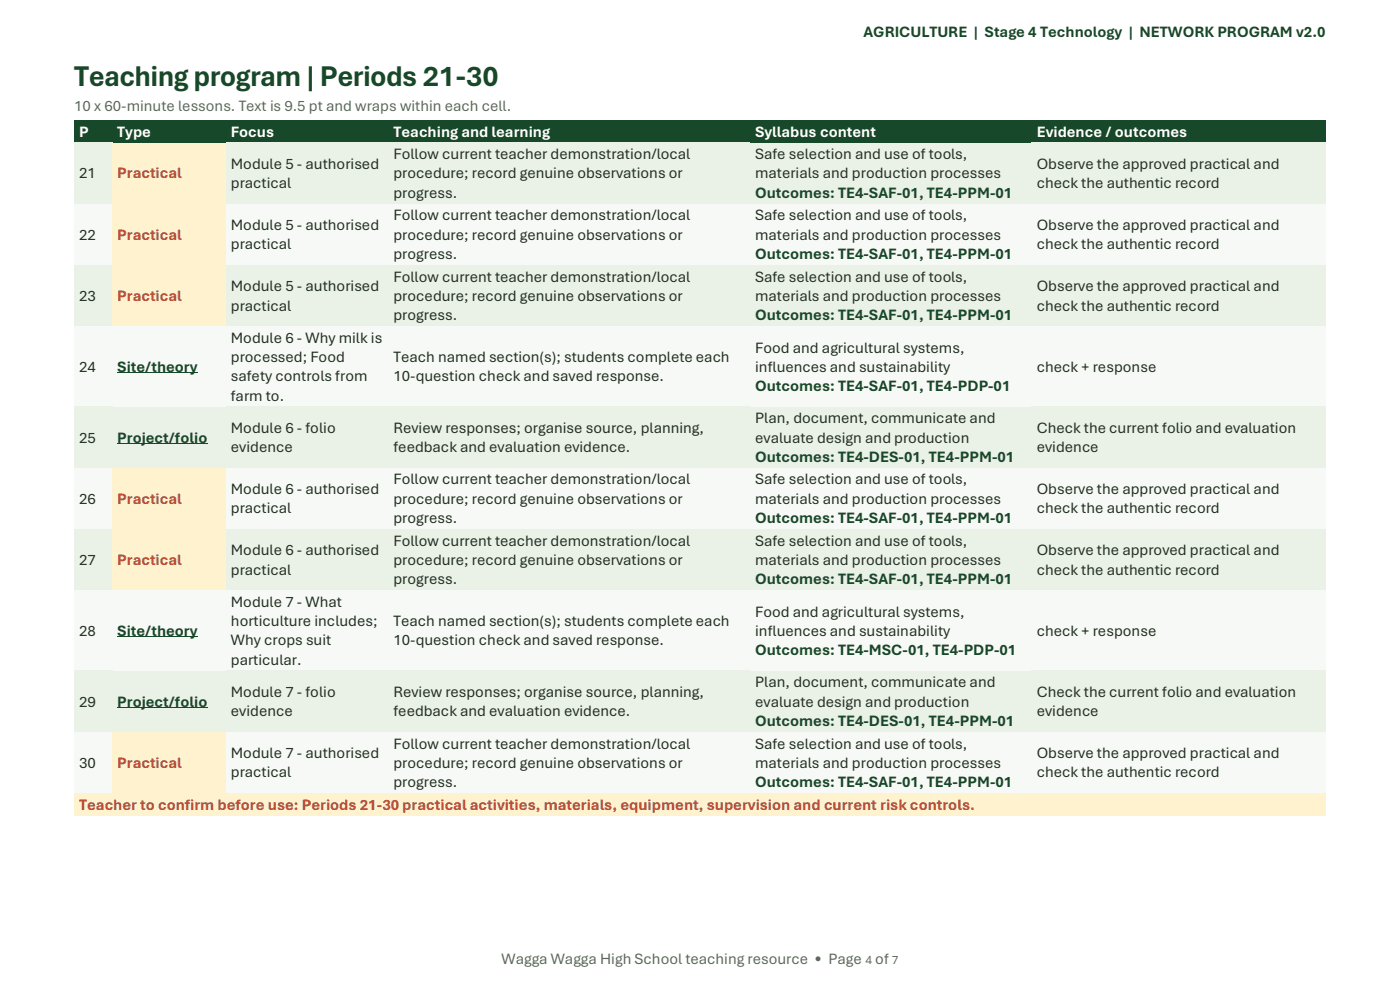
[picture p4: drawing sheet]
<svg xmlns="http://www.w3.org/2000/svg" width="297mm" height="210mm" viewBox="0 0 297 210" stroke-linecap="round" stroke-linejoin="round" font-family="sans-serif">
<defs><g id="words">
<text font-size="6.3" fill="#174829" x="15.7" y="18.2">Teaching program | Periods 21-30</text>
<g font-size="3.3" fill="#174829">
<text x="183.2" y="7.7">AGRICULTURE | Stage 4 Technology | NETWORK PROGRAM v2.0</text>
<text x="160.2" y="42">Outcomes: TE4-SAF-01, TE4-PPM-01</text>
<text x="160.2" y="55">Outcomes: TE4-SAF-01, TE4-PPM-01</text>
<text x="160.2" y="67.9">Outcomes: TE4-SAF-01, TE4-PPM-01</text>
<text x="24.9" y="78.8">Site/theory</text>
<text x="160.2" y="82.9">Outcomes: TE4-SAF-01, TE4-PDP-01</text>
<text x="24.9" y="93.9">Project/folio</text>
<text x="160.2" y="98">Outcomes: TE4-DES-01, TE4-PPM-01</text>
<text x="160.2" y="111">Outcomes: TE4-SAF-01, TE4-PPM-01</text>
<text x="160.2" y="123.9">Outcomes: TE4-SAF-01, TE4-PPM-01</text>
<text x="24.9" y="134.9">Site/theory</text>
<text x="160.2" y="139">Outcomes: TE4-MSC-01, TE4-PDP-01</text>
<text x="24.9" y="149.9">Project/folio</text>
<text x="160.2" y="154">Outcomes: TE4-DES-01, TE4-PPM-01</text>
<text x="160.2" y="167">Outcomes: TE4-SAF-01, TE4-PPM-01</text>
</g>
<g font-size="3.3" fill="#5d665f">
<text x="15.7" y="23.5">10 x 60-minute lessons. Text is 9.5 pt and wraps within each cell.</text>
<text x="106.4" y="204.6">Wagga Wagga High School teaching resource • Page</text>
<text x="185.7" y="204.6">of</text>
</g>
<g font-size="3.3" fill="#fff">
<text x="16.8" y="29">P</text>
<text x="24.9" y="29">Type</text>
<text x="49" y="29">Focus</text>
<text x="83.5" y="29">Teaching and learning</text>
<text x="160.2" y="29">Syllabus content</text>
<text x="219.9" y="29">Evidence / outcomes</text>
</g>
<g font-size="3.3" fill="#243024">
<text x="49" y="35.8">Module 5 - authorised</text>
<text x="83.5" y="33.8">Follow current teacher demonstration/local</text>
<text x="160.2" y="33.8">Safe selection and use of tools,</text>
<text x="219.9" y="35.8">Observe the approved practical and</text>
<text x="16.8" y="37.9">21</text>
<text x="49" y="39.9">practical</text>
<text x="83.5" y="37.9">procedure; record genuine observations or</text>
<text x="83.5" y="42">progress.</text>
<text x="160.2" y="37.9">materials and production processes</text>
<text x="219.9" y="39.9">check the authentic record</text>
<text x="83.5" y="46.7">Follow current teacher demonstration/local</text>
<text x="160.2" y="46.7">Safe selection and use of tools,</text>
<text x="16.8" y="50.8">22</text>
<text x="49" y="48.8">Module 5 - authorised</text>
<text x="49" y="52.9">practical</text>
<text x="83.5" y="50.8">procedure; record genuine observations or</text>
<text x="160.2" y="50.8">materials and production processes</text>
<text x="219.9" y="48.8">Observe the approved practical and</text>
<text x="219.9" y="52.9">check the authentic record</text>
<text x="83.5" y="55">progress.</text>
<text x="83.5" y="59.7">Follow current teacher demonstration/local</text>
<text x="160.2" y="59.7">Safe selection and use of tools,</text>
<text x="16.8" y="63.8">23</text>
<text x="49" y="61.8">Module 5 - authorised</text>
<text x="49" y="65.9">practical</text>
<text x="83.5" y="63.8">procedure; record genuine observations or</text>
<text x="160.2" y="63.8">materials and production processes</text>
<text x="219.9" y="61.8">Observe the approved practical and</text>
<text x="219.9" y="65.9">check the authentic record</text>
<text x="83.5" y="67.9">progress.</text>
<text x="49" y="72.7">Module 6 - Why milk is</text>
<text x="49" y="76.8">processed; Food</text>
<text x="83.5" y="76.8">Teach named section(s); students complete each</text>
<text x="160.2" y="74.8">Food and agricultural systems,</text>
<text x="16.8" y="78.8">24</text>
<text x="49" y="80.9">safety controls from</text>
<text x="83.5" y="80.9">10-question check and saved response.</text>
<text x="160.2" y="78.8">influences and sustainability</text>
<text x="219.9" y="78.8">check + response</text>
<text x="49" y="85">farm to.</text>
<text x="160.2" y="89.8">Plan, document, communicate and</text>
<text x="16.8" y="93.9">25</text>
<text x="49" y="91.8">Module 6 - folio</text>
<text x="49" y="95.9">evidence</text>
<text x="83.5" y="91.8">Review responses; organise source, planning,</text>
<text x="83.5" y="95.9">feedback and evaluation evidence.</text>
<text x="160.2" y="93.9">evaluate design and production</text>
<text x="219.9" y="91.8">Check the current folio and evaluation</text>
<text x="219.9" y="95.9">evidence</text>
<text x="16.8" y="106.9">26</text>
<text x="49" y="104.8">Module 6 - authorised</text>
<text x="83.5" y="102.8">Follow current teacher demonstration/local</text>
<text x="83.5" y="106.9">procedure; record genuine observations or</text>
<text x="160.2" y="102.8">Safe selection and use of tools,</text>
<text x="160.2" y="106.9">materials and production processes</text>
<text x="219.9" y="104.8">Observe the approved practical and</text>
<text x="49" y="108.9">practical</text>
<text x="83.5" y="111">progress.</text>
<text x="219.9" y="108.9">check the authentic record</text>
<text x="16.8" y="119.8">27</text>
<text x="49" y="117.8">Module 6 - authorised</text>
<text x="83.5" y="115.8">Follow current teacher demonstration/local</text>
<text x="83.5" y="119.8">procedure; record genuine observations or</text>
<text x="160.2" y="115.8">Safe selection and use of tools,</text>
<text x="160.2" y="119.8">materials and production processes</text>
<text x="219.9" y="117.8">Observe the approved practical and</text>
<text x="49" y="121.9">practical</text>
<text x="83.5" y="123.9">progress.</text>
<text x="219.9" y="121.9">check the authentic record</text>
<text x="49" y="128.7">Module 7 - What</text>
<text x="160.2" y="130.8">Food and agricultural systems,</text>
<text x="16.8" y="134.9">28</text>
<text x="49" y="132.8">horticulture includes;</text>
<text x="49" y="136.9">Why crops suit</text>
<text x="83.5" y="132.8">Teach named section(s); students complete each</text>
<text x="83.5" y="136.9">10-question check and saved response.</text>
<text x="160.2" y="134.9">influences and sustainability</text>
<text x="219.9" y="134.9">check + response</text>
<text x="49" y="141">particular.</text>
<text x="16.8" y="149.9">29</text>
<text x="49" y="147.9">Module 7 - folio</text>
<text x="83.5" y="147.9">Review responses; organise source, planning,</text>
<text x="160.2" y="145.8">Plan, document, communicate and</text>
<text x="160.2" y="149.9">evaluate design and production</text>
<text x="219.9" y="147.9">Check the current folio and evaluation</text>
<text x="49" y="152">evidence</text>
<text x="83.5" y="152">feedback and evaluation evidence.</text>
<text x="219.9" y="152">evidence</text>
<text x="49" y="160.9">Module 7 - authorised</text>
<text x="83.5" y="158.8">Follow current teacher demonstration/local</text>
<text x="160.2" y="158.8">Safe selection and use of tools,</text>
<text x="219.9" y="160.9">Observe the approved practical and</text>
<text x="16.8" y="162.9">30</text>
<text x="49" y="164.9">practical</text>
<text x="83.5" y="162.9">procedure; record genuine observations or</text>
<text x="83.5" y="167">progress.</text>
<text x="160.2" y="162.9">materials and production processes</text>
<text x="219.9" y="164.9">check the authentic record</text>
</g>
<g font-size="3.3" fill="#bd472f">
<text x="24.9" y="37.9">Practical</text>
<text x="24.9" y="50.8">Practical</text>
<text x="24.9" y="63.8">Practical</text>
<text x="24.9" y="106.9">Practical</text>
<text x="24.9" y="119.8">Practical</text>
<text x="24.9" y="162.9">Practical</text>
<text x="16.8" y="171.8">Teacher to confirm before use: Periods 21-30 practical activities, materials, equipment, supervision and current risk controls.</text>
</g>
<g font-size="2.7" fill="#5f685f">
<text x="183.6" y="204.6">4</text>
<text x="189.2" y="204.6">7</text>
</g>
</g></defs>
<g fill="#174829">
<path d="M15.7 25.5h8.1v4.7h-8.1z" fill-rule="evenodd"/>
<path d="M16.8 25.8h6v4.1h-6z" fill-rule="evenodd"/>
<path d="M23.8 25.5h24.1v4.7h-24.1z" fill-rule="evenodd"/>
<path d="M24.9 25.8h22v4.1h-22z" fill-rule="evenodd"/>
<path d="M47.9 25.5h34.5v4.7h-34.5z" fill-rule="evenodd"/>
<path d="M49 25.8h32.4v4.1h-32.4z" fill-rule="evenodd"/>
<path d="M82.4 25.5h76.7v4.7h-76.7z" fill-rule="evenodd"/>
<path d="M83.5 25.8h74.6v4.1h-74.6z" fill-rule="evenodd"/>
<path d="M159.1 25.5h59.8v4.7h-59.8z" fill-rule="evenodd"/>
<path d="M160.2 25.8h57.6v4.1h-57.6z" fill-rule="evenodd"/>
<path d="M218.9 25.5h62.4v4.7h-62.4z" fill-rule="evenodd"/>
<path d="M219.9 25.8h60.3v4.1h-60.3z" fill-rule="evenodd"/>
</g>
<path d="M15.7 25.6h265.6M15.7 30.1h265.6" fill="none" stroke="#174829" stroke-width=".34"/>
<g fill="#eaf1e7">
<path d="M15.7 30.3h8.1v12.9h-8.1z" fill-rule="evenodd"/>
<path d="M16.8 34.7h6v4.1h-6z" fill-rule="evenodd"/>
</g>
<g fill="#fff3cf">
<path d="M23.8 30.4h24.1v12.7h-24.1z" fill-rule="evenodd"/>
<path d="M24.9 34.7h22v4.1h-22z" fill-rule="evenodd"/>
</g>
<g fill="#eaf1e7">
<path d="M47.9 30.3h34.5v12.9h-34.5z" fill-rule="evenodd"/>
<path d="M49 32.6h32.4v4.2h-32.4z" fill-rule="evenodd"/>
<path d="M49 36.8h32.4v4.1h-32.4z" fill-rule="evenodd"/>
<path d="M82.4 30.3h76.7v12.9h-76.7z" fill-rule="evenodd"/>
<path d="M83.5 30.6h74.6v4.1h-74.6z" fill-rule="evenodd"/>
<path d="M83.5 34.7h74.6v4.1h-74.6z" fill-rule="evenodd"/>
<path d="M83.5 38.8h74.6v4.1h-74.6z" fill-rule="evenodd"/>
<path d="M159.1 30.5h59.8v12.5h-59.8z" fill-rule="evenodd"/>
<path d="M160.2 30.6h57.6v4.1h-57.6z" fill-rule="evenodd"/>
<path d="M160.2 34.7h57.6v4.1h-57.6z" fill-rule="evenodd"/>
<path d="M160.2 38.8h57.6v4.1h-57.6z" fill-rule="evenodd"/>
<path d="M218.9 30.3h62.4v12.9h-62.4z" fill-rule="evenodd"/>
<path d="M219.9 32.6h60.3v4.2h-60.3z" fill-rule="evenodd"/>
<path d="M219.9 36.8h60.3v4.1h-60.3z" fill-rule="evenodd"/>
</g>
<path d="M15.7 30.4h8.1M47.9 30.4h233.4M15.7 43.1h8.1M47.9 43.1h233.4" fill="none" stroke="#eaf1e7" stroke-width=".34"/>
<path d="M23.8 30.4h24.1M23.8 43.1h24.1" fill="none" stroke="#fff3cf" stroke-width=".34"/>
<g fill="#f7f9f6">
<path d="M15.7 43.3h8.1v12.9h-8.1z" fill-rule="evenodd"/>
<path d="M16.8 47.7h6v4.1h-6z" fill-rule="evenodd"/>
</g>
<g fill="#fff3cf">
<path d="M23.8 43.4h24.1v12.7h-24.1z" fill-rule="evenodd"/>
<path d="M24.9 47.7h22v4.1h-22z" fill-rule="evenodd"/>
</g>
<g fill="#f7f9f6">
<path d="M47.9 43.3h34.5v12.9h-34.5z" fill-rule="evenodd"/>
<path d="M49 45.6h32.4v4.1h-32.4z" fill-rule="evenodd"/>
<path d="M49 49.7h32.4v4.1h-32.4z" fill-rule="evenodd"/>
<path d="M82.4 43.3h76.7v12.9h-76.7z" fill-rule="evenodd"/>
<path d="M83.5 43.6h74.6v4.1h-74.6z" fill-rule="evenodd"/>
<path d="M83.5 47.7h74.6v4.1h-74.6z" fill-rule="evenodd"/>
<path d="M83.5 51.8h74.6v4.1h-74.6z" fill-rule="evenodd"/>
<path d="M159.1 43.5h59.8v12.5h-59.8z" fill-rule="evenodd"/>
<path d="M160.2 43.6h57.6v4.1h-57.6z" fill-rule="evenodd"/>
<path d="M160.2 47.7h57.6v4.1h-57.6z" fill-rule="evenodd"/>
<path d="M160.2 51.8h57.6v4.1h-57.6z" fill-rule="evenodd"/>
<path d="M218.9 43.3h62.4v12.9h-62.4z" fill-rule="evenodd"/>
<path d="M219.9 45.6h60.3v4.1h-60.3z" fill-rule="evenodd"/>
<path d="M219.9 49.7h60.3v4.1h-60.3z" fill-rule="evenodd"/>
</g>
<path d="M15.7 43.4h8.1M15.7 56.1h8.1M47.9 43.4h233.4M47.9 56.1h233.4" fill="none" stroke="#f7f9f6" stroke-width=".34"/>
<path d="M23.8 43.4h24.1M23.8 56.1h24.1" fill="none" stroke="#fff3cf" stroke-width=".34"/>
<g fill="#eaf1e7">
<path d="M15.7 56.2h8.1v13h-8.1z" fill-rule="evenodd"/>
<path d="M16.8 60.7h6v4h-6z" fill-rule="evenodd"/>
</g>
<g fill="#fff3cf">
<path d="M23.8 56.4h24.1v12.6h-24.1z" fill-rule="evenodd"/>
<path d="M24.9 60.7h22v4h-22z" fill-rule="evenodd"/>
</g>
<g fill="#eaf1e7">
<path d="M47.9 56.2h34.5v13h-34.5z" fill-rule="evenodd"/>
<path d="M49 58.6h32.4v4.1h-32.4z" fill-rule="evenodd"/>
<path d="M49 62.7h32.4v4.1h-32.4z" fill-rule="evenodd"/>
<path d="M82.4 56.2h76.7v13h-76.7z" fill-rule="evenodd"/>
<path d="M83.5 56.6h74.6v4.1h-74.6z" fill-rule="evenodd"/>
<path d="M83.5 60.7h74.6v4h-74.6z" fill-rule="evenodd"/>
<path d="M83.5 64.7h74.6v4.2h-74.6z" fill-rule="evenodd"/>
<path d="M159.1 56.5h59.8v12.4h-59.8z" fill-rule="evenodd"/>
<path d="M160.2 56.6h57.6v4.1h-57.6z" fill-rule="evenodd"/>
<path d="M160.2 60.7h57.6v4h-57.6z" fill-rule="evenodd"/>
<path d="M160.2 64.7h57.6v4.2h-57.6z" fill-rule="evenodd"/>
<path d="M218.9 56.2h62.4v13h-62.4z" fill-rule="evenodd"/>
<path d="M219.9 58.6h60.3v4.1h-60.3z" fill-rule="evenodd"/>
<path d="M219.9 62.7h60.3v4.1h-60.3z" fill-rule="evenodd"/>
</g>
<path d="M15.7 56.4h8.1M47.9 56.4h233.4M15.7 69h8.1M47.9 69h233.4" fill="none" stroke="#eaf1e7" stroke-width=".34"/>
<path d="M23.8 56.4h24.1M23.8 69h24.1" fill="none" stroke="#fff3cf" stroke-width=".34"/>
<g fill="#f7f9f6">
<path d="M15.7 69.2h8.1v17.1h-8.1z" fill-rule="evenodd"/>
<path d="M16.8 75.7h6v4.1h-6z" fill-rule="evenodd"/>
<path d="M23.8 69.4h24.1v16.7h-24.1z" fill-rule="evenodd"/>
<path d="M24.9 75.7h22v4.1h-22z" fill-rule="evenodd"/>
</g>
<path d="M24.9 79.1h17.1" fill="none" stroke="#174829" stroke-width=".21"/>
<g fill="#f7f9f6">
<path d="M47.9 69.2h34.5v17.1h-34.5z" fill-rule="evenodd"/>
<path d="M49 69.6h32.4v4h-32.4z" fill-rule="evenodd"/>
<path d="M49 73.6h32.4v4.1h-32.4z" fill-rule="evenodd"/>
<path d="M49 77.7h32.4v4.1h-32.4z" fill-rule="evenodd"/>
<path d="M49 81.8h32.4v4.1h-32.4z" fill-rule="evenodd"/>
<path d="M82.4 69.2h76.7v17.1h-76.7z" fill-rule="evenodd"/>
<path d="M83.5 73.6h74.6v4.1h-74.6z" fill-rule="evenodd"/>
<path d="M83.5 77.7h74.6v4.1h-74.6z" fill-rule="evenodd"/>
<path d="M159.1 69.5h59.8v16.5h-59.8z" fill-rule="evenodd"/>
<path d="M160.2 71.6h57.6v4.1h-57.6z" fill-rule="evenodd"/>
<path d="M160.2 75.7h57.6v4.1h-57.6z" fill-rule="evenodd"/>
<path d="M160.2 79.8h57.6v4.1h-57.6z" fill-rule="evenodd"/>
<path d="M218.9 69.2h62.4v17.1h-62.4z" fill-rule="evenodd"/>
<path d="M219.9 75.7h60.3v4.1h-60.3z" fill-rule="evenodd"/>
</g>
<path d="M15.7 69.4h265.6M15.7 86.1h265.6" fill="none" stroke="#f7f9f6" stroke-width=".34"/>
<g fill="#eaf1e7">
<path d="M15.7 86.3h8.1v12.9h-8.1z" fill-rule="evenodd"/>
<path d="M16.8 90.7h6v4.1h-6z" fill-rule="evenodd"/>
<path d="M23.8 86.5h24.1v12.6h-24.1z" fill-rule="evenodd"/>
<path d="M24.9 90.7h22v4.1h-22z" fill-rule="evenodd"/>
</g>
<path d="M24.9 94.1h19.1" fill="none" stroke="#174829" stroke-width=".21"/>
<g fill="#eaf1e7">
<path d="M47.9 86.3h34.5v12.9h-34.5z" fill-rule="evenodd"/>
<path d="M49 88.7h32.4v4.1h-32.4z" fill-rule="evenodd"/>
<path d="M49 92.8h32.4v4.1h-32.4z" fill-rule="evenodd"/>
<path d="M82.4 86.3h76.7v12.9h-76.7z" fill-rule="evenodd"/>
<path d="M83.5 88.7h74.6v4.1h-74.6z" fill-rule="evenodd"/>
<path d="M83.5 92.8h74.6v4.1h-74.6z" fill-rule="evenodd"/>
<path d="M159.1 86.5h59.8v12.5h-59.8z" fill-rule="evenodd"/>
<path d="M160.2 86.6h57.6v4.1h-57.6z" fill-rule="evenodd"/>
<path d="M160.2 90.7h57.6v4.1h-57.6z" fill-rule="evenodd"/>
<path d="M160.2 94.8h57.6v4.1h-57.6z" fill-rule="evenodd"/>
<path d="M218.9 86.3h62.4v12.9h-62.4z" fill-rule="evenodd"/>
<path d="M219.9 88.7h60.3v4.1h-60.3z" fill-rule="evenodd"/>
<path d="M219.9 92.8h60.3v4.1h-60.3z" fill-rule="evenodd"/>
</g>
<path d="M15.7 86.5h265.6M15.7 99.1h265.6" fill="none" stroke="#eaf1e7" stroke-width=".34"/>
<g fill="#f7f9f6">
<path d="M15.7 99.3h8.1v12.9h-8.1z" fill-rule="evenodd"/>
<path d="M16.8 103.7h6v4.1h-6z" fill-rule="evenodd"/>
</g>
<g fill="#fff3cf">
<path d="M23.8 99.5h24.1v12.6h-24.1z" fill-rule="evenodd"/>
<path d="M24.9 103.7h22v4.1h-22z" fill-rule="evenodd"/>
</g>
<g fill="#f7f9f6">
<path d="M47.9 99.3h34.5v12.9h-34.5z" fill-rule="evenodd"/>
<path d="M49 101.7h32.4v4.1h-32.4z" fill-rule="evenodd"/>
<path d="M49 105.8h32.4v4h-32.4z" fill-rule="evenodd"/>
<path d="M82.4 99.3h76.7v12.9h-76.7z" fill-rule="evenodd"/>
<path d="M83.5 99.6h74.6v4.1h-74.6z" fill-rule="evenodd"/>
<path d="M83.5 103.7h74.6v4.1h-74.6z" fill-rule="evenodd"/>
<path d="M83.5 107.8h74.6v4.1h-74.6z" fill-rule="evenodd"/>
<path d="M159.1 99.5h59.8v12.5h-59.8z" fill-rule="evenodd"/>
<path d="M160.2 99.6h57.6v4.1h-57.6z" fill-rule="evenodd"/>
<path d="M160.2 103.7h57.6v4.1h-57.6z" fill-rule="evenodd"/>
<path d="M160.2 107.8h57.6v4.1h-57.6z" fill-rule="evenodd"/>
<path d="M218.9 99.3h62.4v12.9h-62.4z" fill-rule="evenodd"/>
<path d="M219.9 101.7h60.3v4.1h-60.3z" fill-rule="evenodd"/>
<path d="M219.9 105.8h60.3v4h-60.3z" fill-rule="evenodd"/>
</g>
<path d="M15.7 99.4h8.1M47.9 99.4h233.4M15.7 112.1h8.1M47.9 112.1h233.4" fill="none" stroke="#f7f9f6" stroke-width=".34"/>
<path d="M23.8 99.4h24.1M23.8 112.1h24.1" fill="none" stroke="#fff3cf" stroke-width=".34"/>
<g fill="#eaf1e7">
<path d="M15.7 112.2h8.1v13h-8.1z" fill-rule="evenodd"/>
<path d="M16.8 116.7h6v4.1h-6z" fill-rule="evenodd"/>
</g>
<g fill="#fff3cf">
<path d="M23.8 112.4h24.1v12.6h-24.1z" fill-rule="evenodd"/>
<path d="M24.9 116.7h22v4.1h-22z" fill-rule="evenodd"/>
</g>
<g fill="#eaf1e7">
<path d="M47.9 112.2h34.5v13h-34.5z" fill-rule="evenodd"/>
<path d="M49 114.7h32.4v4h-32.4z" fill-rule="evenodd"/>
<path d="M49 118.7h32.4v4.1h-32.4z" fill-rule="evenodd"/>
<path d="M82.4 112.2h76.7v13h-76.7z" fill-rule="evenodd"/>
<path d="M83.5 112.6h74.6v4.1h-74.6z" fill-rule="evenodd"/>
<path d="M83.5 116.7h74.6v4.1h-74.6z" fill-rule="evenodd"/>
<path d="M83.5 120.8h74.6v4.1h-74.6z" fill-rule="evenodd"/>
<path d="M159.1 112.5h59.8v12.5h-59.8z" fill-rule="evenodd"/>
<path d="M160.2 112.6h57.6v4.1h-57.6z" fill-rule="evenodd"/>
<path d="M160.2 116.7h57.6v4.1h-57.6z" fill-rule="evenodd"/>
<path d="M160.2 120.8h57.6v4.1h-57.6z" fill-rule="evenodd"/>
<path d="M218.9 112.2h62.4v13h-62.4z" fill-rule="evenodd"/>
<path d="M219.9 114.7h60.3v4h-60.3z" fill-rule="evenodd"/>
<path d="M219.9 118.7h60.3v4.1h-60.3z" fill-rule="evenodd"/>
</g>
<path d="M15.7 112.4h8.1M47.9 112.4h233.4" fill="none" stroke="#eaf1e7" stroke-width=".35"/>
<path d="M23.8 112.4h24.1" fill="none" stroke="#fff3cf" stroke-width=".35"/>
<path d="M15.7 125h8.1M47.9 125h233.4" fill="none" stroke="#eaf1e7" stroke-width=".34"/>
<path d="M23.8 125h24.1" fill="none" stroke="#fff3cf" stroke-width=".34"/>
<g fill="#f7f9f6">
<path d="M15.7 125.2h8.1v17.1h-8.1z" fill-rule="evenodd"/>
<path d="M16.8 131.7h6v4.1h-6z" fill-rule="evenodd"/>
<path d="M23.8 125.4h24.1v16.7h-24.1z" fill-rule="evenodd"/>
<path d="M24.9 131.7h22v4.1h-22z" fill-rule="evenodd"/>
</g>
<path d="M24.9 135.1h17.1" fill="none" stroke="#174829" stroke-width=".21"/>
<g fill="#f7f9f6">
<path d="M47.9 125.2h34.5v17.1h-34.5z" fill-rule="evenodd"/>
<path d="M49 125.6h32.4v4h-32.4z" fill-rule="evenodd"/>
<path d="M49 129.6h32.4v4.2h-32.4z" fill-rule="evenodd"/>
<path d="M49 133.8h32.4v4.1h-32.4z" fill-rule="evenodd"/>
<path d="M49 137.9h32.4v4h-32.4z" fill-rule="evenodd"/>
<path d="M82.4 125.2h76.7v17.1h-76.7z" fill-rule="evenodd"/>
<path d="M83.5 129.6h74.6v4.2h-74.6z" fill-rule="evenodd"/>
<path d="M83.5 133.8h74.6v4.1h-74.6z" fill-rule="evenodd"/>
<path d="M159.1 125.5h59.8v16.5h-59.8z" fill-rule="evenodd"/>
<path d="M160.2 127.6h57.6v4.1h-57.6z" fill-rule="evenodd"/>
<path d="M160.2 131.7h57.6v4.1h-57.6z" fill-rule="evenodd"/>
<path d="M160.2 135.8h57.6v4.1h-57.6z" fill-rule="evenodd"/>
<path d="M218.9 125.2h62.4v17.1h-62.4z" fill-rule="evenodd"/>
<path d="M219.9 131.7h60.3v4.1h-60.3z" fill-rule="evenodd"/>
</g>
<path d="M15.7 125.4h265.6M15.7 142.1h265.6" fill="none" stroke="#f7f9f6" stroke-width=".34"/>
<g fill="#eaf1e7">
<path d="M15.7 142.3h8.1v13h-8.1z" fill-rule="evenodd"/>
<path d="M16.8 146.8h6v4h-6z" fill-rule="evenodd"/>
<path d="M23.8 142.5h24.1v12.6h-24.1z" fill-rule="evenodd"/>
<path d="M24.9 146.8h22v4h-22z" fill-rule="evenodd"/>
</g>
<path d="M24.9 150.1h19.1" fill="none" stroke="#174829" stroke-width=".21"/>
<g fill="#eaf1e7">
<path d="M47.9 142.3h34.5v13h-34.5z" fill-rule="evenodd"/>
<path d="M49 144.7h32.4v4.1h-32.4z" fill-rule="evenodd"/>
<path d="M49 148.8h32.4v4.1h-32.4z" fill-rule="evenodd"/>
<path d="M82.4 142.3h76.7v13h-76.7z" fill-rule="evenodd"/>
<path d="M83.5 144.7h74.6v4.1h-74.6z" fill-rule="evenodd"/>
<path d="M83.5 148.8h74.6v4.1h-74.6z" fill-rule="evenodd"/>
<path d="M159.1 142.6h59.8v12.4h-59.8z" fill-rule="evenodd"/>
<path d="M160.2 142.6h57.6v4.2h-57.6z" fill-rule="evenodd"/>
<path d="M160.2 146.8h57.6v4h-57.6z" fill-rule="evenodd"/>
<path d="M160.2 150.8h57.6v4.1h-57.6z" fill-rule="evenodd"/>
<path d="M218.9 142.3h62.4v13h-62.4z" fill-rule="evenodd"/>
<path d="M219.9 144.7h60.3v4.1h-60.3z" fill-rule="evenodd"/>
<path d="M219.9 148.8h60.3v4.1h-60.3z" fill-rule="evenodd"/>
</g>
<path d="M15.7 142.5h265.6M15.7 155.1h265.6" fill="none" stroke="#eaf1e7" stroke-width=".34"/>
<g fill="#f7f9f6">
<path d="M15.7 155.3h8.1v12.9h-8.1z" fill-rule="evenodd"/>
<path d="M16.8 159.7h6v4.1h-6z" fill-rule="evenodd"/>
</g>
<g fill="#fff3cf">
<path d="M23.8 155.5h24.1v12.6h-24.1z" fill-rule="evenodd"/>
<path d="M24.9 159.7h22v4.1h-22z" fill-rule="evenodd"/>
</g>
<g fill="#f7f9f6">
<path d="M47.9 155.3h34.5v12.9h-34.5z" fill-rule="evenodd"/>
<path d="M49 157.7h32.4v4.1h-32.4z" fill-rule="evenodd"/>
<path d="M49 161.8h32.4v4.1h-32.4z" fill-rule="evenodd"/>
<path d="M82.4 155.3h76.7v12.9h-76.7z" fill-rule="evenodd"/>
<path d="M83.5 155.6h74.6v4.1h-74.6z" fill-rule="evenodd"/>
<path d="M83.5 159.7h74.6v4.1h-74.6z" fill-rule="evenodd"/>
<path d="M83.5 163.8h74.6v4.1h-74.6z" fill-rule="evenodd"/>
<path d="M159.1 155.6h59.8v12.4h-59.8z" fill-rule="evenodd"/>
<path d="M160.2 155.6h57.6v4.1h-57.6z" fill-rule="evenodd"/>
<path d="M160.2 159.7h57.6v4.1h-57.6z" fill-rule="evenodd"/>
<path d="M160.2 163.8h57.6v4.1h-57.6z" fill-rule="evenodd"/>
<path d="M218.9 155.3h62.4v12.9h-62.4z" fill-rule="evenodd"/>
<path d="M219.9 157.7h60.3v4.1h-60.3z" fill-rule="evenodd"/>
<path d="M219.9 161.8h60.3v4.1h-60.3z" fill-rule="evenodd"/>
</g>
<path d="M15.7 155.4h8.1M47.9 155.4h233.4M15.7 168.1h8.1M47.9 168.1h233.4" fill="none" stroke="#f7f9f6" stroke-width=".34"/>
<path d="M23.8 155.4h24.1M23.8 168.1h24.1" fill="none" stroke="#fff3cf" stroke-width=".34"/>
<g fill="#fff3cf">
<path d="M15.7 168.3h265.6v4.8h-265.6z" fill-rule="evenodd"/>
<path d="M16.8 168.6h263.4v4.1h-263.4z" fill-rule="evenodd"/>
</g>
<path d="M15.7 168.4h265.6M15.7 172.9h265.6" fill="none" stroke="#fff3cf" stroke-width=".34"/>
<use href="#words"/>
</svg>
